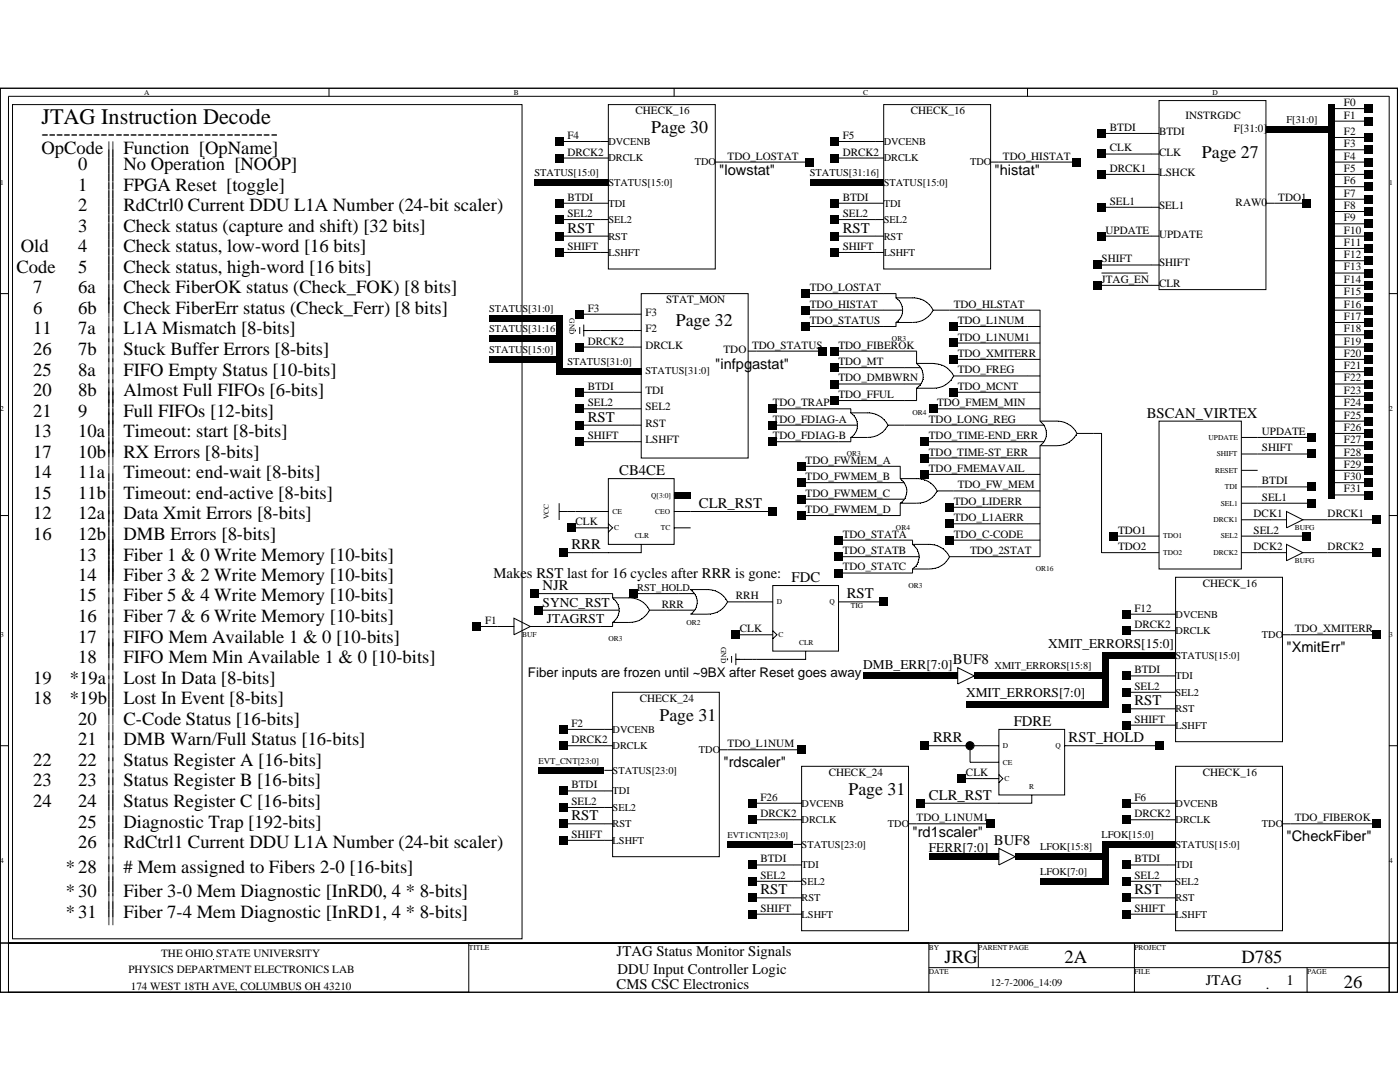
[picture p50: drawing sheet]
<svg xmlns="http://www.w3.org/2000/svg" width="279mm" height="216mm" viewBox="0 0 279 216" stroke-linecap="round" stroke-linejoin="round" font-family="sans-serif">
<defs><g id="words">
<g font-size="4.4">
<text x="8.3" y="28">--------------------------------</text>
<text x="8.3" y="24.7">JTAG Instruction Decode</text>
</g>
<g font-size="3.7">
<text x="8.3" y="30.6">OpCode || Function [OpName]</text>
<text x="15.6" y="33.9">0</text>
<text x="21.4" y="35.6">||</text>
<text x="21.4" y="32.3">||</text>
<text x="21.4" y="33.9">|| No Operation [NOOP]</text>
<text x="15.6" y="38">1</text>
<text x="21.4" y="38.9">||</text>
<text x="21.4" y="40.5">||</text>
<text x="21.4" y="37.2">|| FPGA Reset [toggle]</text>
<text x="15.6" y="46.2">3</text>
<text x="15.6" y="42.1">2</text>
<text x="21.4" y="45.4">|| Check status (capture and shift) [32 bits]</text>
<text x="21.4" y="42.1">|| RdCtrl0 Current DDU L1A Number (24-bit scaler)</text>
<text x="21.4" y="47">||</text>
<text x="21.4" y="43.8">||</text>
<text x="4.1" y="50.3">Old</text>
<text x="15.6" y="50.3">4</text>
<text x="21.4" y="48.7">||</text>
<text x="21.4" y="52">||</text>
<text x="21.4" y="50.3">|| Check status, low-word [16 bits]</text>
<text x="21.4" y="53.6">||</text>
<text x="3.3" y="54.4">Code</text>
<text x="6.6" y="58.5">7</text>
<text x="15.6" y="58.5">6a || Check FiberOK status (Check_FOK) [8 bits]</text>
<text x="15.6" y="54.4">5</text>
<text x="21.4" y="55.2">|| Check status, high-word [16 bits]</text>
<text x="21.4" y="56.9">||</text>
<text x="6.6" y="62.6">6</text>
<text x="15.6" y="62.6">6b |||| Check FiberErr status (Check_Ferr) [8 bits]</text>
<text x="21.4" y="60.2">||</text>
<text x="6.6" y="70.8">26</text>
<text x="6.6" y="66.7">11</text>
<text x="15.6" y="66.7">7a |||| L1A Mismatch [8-bits]</text>
<text x="15.6" y="70.8">7b |||| Stuck Buffer Errors [8-bits]</text>
<text x="6.6" y="74.9">25</text>
<text x="15.6" y="74.9">8a |||| FIFO Empty Status [10-bits]</text>
<text x="6.6" y="83.1">21</text>
<text x="6.6" y="79">20</text>
<text x="15.6" y="79">8b |||| Almost Full FIFOs [6-bits]</text>
<text x="15.6" y="83.1">9</text>
<text x="21.4" y="82.3">|| Full FIFOs [12-bits]</text>
<text x="21.4" y="80.7">||</text>
<text x="21.4" y="83.9">||</text>
<text x="6.6" y="87.2">13</text>
<text x="15.6" y="87.2">10a|||| Timeout: start [8-bits]</text>
<text x="21.4" y="84.8">||</text>
<text x="21.4" y="89.7">||</text>
<text x="6.6" y="91.3">17</text>
<text x="6.6" y="95.4">14</text>
<text x="15.6" y="95.4">11a|| Timeout: end-wait [8-bits]</text>
<text x="15.6" y="91.3">10b|||| RX Errors [8-bits]</text>
<text x="6.6" y="99.5">15</text>
<text x="15.6" y="99.5">11b|||| Timeout: end-active [8-bits]</text>
<text x="21.4" y="97.1">||</text>
<text x="21.4" y="102">||</text>
<text x="6.6" y="107.7">16</text>
<text x="6.6" y="103.6">12</text>
<text x="15.6" y="103.6">12a|||| Data Xmit Errors [8-bits]</text>
<text x="15.6" y="107.7">12b|| DMB Errors [8-bits]</text>
<text x="21.4" y="106.1">||</text>
<text x="15.6" y="111.8">13 |||| Fiber 1 &amp; 0 Write Memory [10-bits]</text>
<text x="21.4" y="113.5">||</text>
<text x="21.4" y="110.2">||</text>
<text x="21.4" y="109.4">||</text>
<text x="15.6" y="116">14 |||| Fiber 3 &amp; 2 Write Memory [10-bits]</text>
<text x="21.4" y="117.6">||</text>
<text x="21.4" y="114.3">||</text>
<text x="15.6" y="120">15 || Fiber 5 &amp; 4 Write Memory [10-bits]</text>
<text x="15.6" y="124.1">16 || Fiber 7 &amp; 6 Write Memory [10-bits]</text>
<text x="21.4" y="125.8">||</text>
<text x="21.4" y="121.7">||</text>
<text x="15.6" y="128.2">17 || FIFO Mem Available 1 &amp; 0 [10-bits]</text>
<text x="21.4" y="130.7">||</text>
<text x="21.4" y="129.9">||</text>
<text x="6.6" y="136.4">19</text>
<text x="14" y="136.4">*19a|| Lost In Data [8-bits]</text>
<text x="15.6" y="132.3">18 || FIFO Mem Min Available 1 &amp; 0 [10-bits]</text>
<text x="21.4" y="134.8">||</text>
<text x="6.6" y="140.5">18</text>
<text x="14" y="140.5">*19b|| Lost In Event [8-bits]</text>
<text x="21.4" y="138.9">||</text>
<text x="21.4" y="142.2">||</text>
<text x="15.6" y="144.7">20 || C-Code Status [16-bits]</text>
<text x="15.6" y="148.7">21 || DMB Warn/Full Status [16-bits]</text>
<text x="21.4" y="147.1">||</text>
<text x="6.6" y="152.8">22</text>
<text x="15.6" y="152.8">22 || Status Register A [16-bits]</text>
<text x="21.4" y="151.2">||</text>
<text x="6.6" y="156.9">23</text>
<text x="6.6" y="161">24</text>
<text x="15.6" y="156.9">23 |||| Status Register B [16-bits]</text>
<text x="15.6" y="161">24 |||| Status Register C [16-bits]</text>
<text x="15.6" y="165.1">25 || Diagnostic Trap [192-bits]</text>
<text x="21.4" y="166.8">||</text>
<text x="21.4" y="163.5">||</text>
<text x="15.6" y="169.2">26 || RdCtrl1 Current DDU L1A Number (24-bit scaler)</text>
<text x="21.4" y="170.9">||</text>
<text x="13.2" y="174.2">*28 |||| # Mem assigned to Fibers 2-0 [16-bits]</text>
<text x="13.2" y="179.1">*30 || Fiber 3-0 Mem Diagnostic [InRD0, 4 * 8-bits]</text>
<text x="21.4" y="177.4">||</text>
<text x="13.2" y="183.2">*31 |||| Fiber 7-4 Mem Diagnostic [InRD1, 4 * 8-bits]</text>
<text x="21.4" y="180.7">||</text>
<text x="188.5" y="192.2">JRG</text>
<text x="212.5" y="192.2">2A</text>
<text x="247.7" y="192.2">D785</text>
<text x="268.2" y="197.1">26</text>
</g>
<g font-size="3.6">
<text x="130" y="26.6">Page 30</text>
<text x="239.9" y="31.5">Page 27</text>
<text x="134.9" y="65.1">Page 32</text>
<text x="131.6" y="143.8">Page 31</text>
<text x="169.3" y="158.6">Page 31</text>
</g>
<g font-size="2.9">
<text x="143.6" y="35">&quot;lowstat&quot;</text>
<text x="198.5" y="35">&quot;histat&quot;</text>
<text x="113.2" y="46.4">RST</text>
<text x="168.2" y="46.4">RST</text>
<text x="142.7" y="73.5">&quot;infpgastat&quot;</text>
<text x="228.9" y="83.4">BSCAN_VIRTEX</text>
<text x="117.3" y="84.2">RST</text>
<text x="123.6" y="94.8">CB4CE</text>
<text x="139.5" y="101.4">CLR_RST</text>
<text x="114" y="109.6">RRR</text>
<text x="98.5" y="115.3">Makes RST last for 16 cycles after RRR is gone:</text>
<text x="108.3" y="117.8">NJR</text>
<text x="158" y="116.2">FDC</text>
<text x="169" y="119.4">RST</text>
<text x="256.8" y="130.1">&quot;XmitErr&quot;</text>
<text x="190.2" y="132.5">BUF8</text>
<text x="226.4" y="140.8">RST</text>
<text x="186.2" y="148.1">RRR</text>
<text x="202.3" y="144.9">FDRE</text>
<text x="213.3" y="148.1">RST_HOLD</text>
<text x="144.4" y="153.1">&quot;rdscaler&quot;</text>
<text x="185.4" y="159.6">CLR_RST</text>
<text x="114" y="163.7">RST</text>
<text x="182.1" y="167">&quot;rd1scaler&quot;</text>
<text x="256.8" y="167.9">&quot;CheckFiber&quot;</text>
<text x="198.4" y="168.6">BUF8</text>
<text x="151.8" y="178.5">RST</text>
<text x="226.4" y="178.5">RST</text>
<text x="123.1" y="190.8">JTAG Status Monitor Signals</text>
<text x="123.1" y="197.3">CMS CSC Electronics</text>
<text x="123.2" y="194.4">DDU Input Controller Logic</text>
<text x="240.7" y="196.5">JTAG</text>
<text x="252.6" y="197.3">.</text>
<text x="256.8" y="196.5">1</text>
</g>
<g font-size="2.7">
<text x="108.3" y="121.1">SYNC_RST</text>
<text x="109.1" y="124.4">JTAGRST</text>
<text x="209.2" y="129.3">XMIT_ERRORS[15:0]</text>
<text x="105.4" y="135.1">Fiber inputs are frozen until ~9BX after Reset goes away</text>
<text x="172.3" y="133.4">DMB_ERR[7:0]</text>
<text x="192.8" y="139.1">XMIT_ERRORS[7:0]</text>
<text x="185.4" y="170">FERR[7:0]</text>
</g>
<g font-size="2.2">
<text x="126.8" y="22.8">CHECK_16</text>
<text x="181.8" y="22.8">CHECK_16</text>
<text x="236.6" y="23.7">INSTRGDC</text>
<text x="268.2" y="21.2">F0</text>
<text x="268.2" y="23.7">F1</text>
<text x="113.2" y="27.7">F4</text>
<text x="168.2" y="27.7">F5</text>
<text x="221.5" y="26.1">BTDI</text>
<text x="231.3" y="26.9">BTDI</text>
<text x="246.3" y="26.4">F[31:0]</text>
<text x="268.2" y="29.4">F3</text>
<text x="268.2" y="26.9">F2</text>
<text x="113.2" y="31">DRCK2</text>
<text x="145.2" y="31.8">TDO_LOSTAT</text>
<text x="168.2" y="31">DRCK2</text>
<text x="200.2" y="31.8">TDO_HISTAT</text>
<text x="221.5" y="30.2">CLK</text>
<text x="221.5" y="34.3">DRCK1</text>
<text x="231.3" y="31">CLK</text>
<text x="231.3" y="35.1">LSHCK</text>
<text x="268.2" y="31.8">F4</text>
<text x="268.2" y="34.3">F5</text>
<text x="113.2" y="40">BTDI</text>
<text x="168.2" y="40">BTDI</text>
<text x="221.5" y="40.9">SEL1</text>
<text x="231.3" y="41.7">SEL1</text>
<text x="246.6" y="41.2">RAW0</text>
<text x="255.1" y="40">TDO1</text>
<text x="268.2" y="36.7">F6</text>
<text x="268.2" y="39.2">F7</text>
<text x="268.2" y="41.7">F8</text>
<text x="113.2" y="43.3">SEL2</text>
<text x="168.2" y="43.3">SEL2</text>
<text x="220.6" y="46.6">UPDATE</text>
<text x="231.3" y="47.4">UPDATE</text>
<text x="268.2" y="46.6">F10</text>
<text x="268.2" y="44.2">F9</text>
<text x="113.2" y="49.9">SHIFT</text>
<text x="168.2" y="49.9">SHIFT</text>
<text x="219.8" y="52.4">SHIFT</text>
<text x="231.3" y="53.2">SHIFT</text>
<text x="268.2" y="54">F13</text>
<text x="268.2" y="49.1">F11</text>
<text x="268.2" y="51.5">F12</text>
<text x="161.6" y="58.1">TDO_LOSTAT</text>
<text x="219.8" y="56.4">JTAG_EN</text>
<text x="231.3" y="57.3">CLR</text>
<text x="268.2" y="58.9">F15</text>
<text x="268.2" y="56.4">F14</text>
<text x="117.3" y="62.2">F3</text>
<text x="128.8" y="63">F3</text>
<text x="132.9" y="60.5">STAT_MON</text>
<text x="161.6" y="61.4">TDO_HISTAT</text>
<text x="161.6" y="64.6">TDO_STATUS</text>
<text x="190.3" y="61.4">TDO_HLSTAT</text>
<text x="191.1" y="64.6">TDO_L1NUM</text>
<text x="268.2" y="63.8">F17</text>
<text x="268.2" y="61.4">F16</text>
<text x="117.3" y="68.7">DRCK2</text>
<text x="128.8" y="69.6">DRCLK</text>
<text x="128.8" y="66.3">F2</text>
<text x="144.4" y="70.4">TDO</text>
<text x="150.1" y="69.6">TDO_STATUS</text>
<text x="167.3" y="69.6">TDO_FIBEROK</text>
<text x="191.1" y="67.9">TDO_L1NUM1</text>
<text x="191.1" y="71.2">TDO_XMITERR</text>
<text x="268.2" y="68.7">F19</text>
<text x="268.2" y="66.3">F18</text>
<text x="268.2" y="71.2">F20</text>
<text x="117.3" y="77.8">BTDI</text>
<text x="167.3" y="72.9">TDO_MT</text>
<text x="167.3" y="76.1">TDO_DMBWRN</text>
<text x="191.1" y="77.8">TDO_MCNT</text>
<text x="191.1" y="74.5">TDO_FREG</text>
<text x="268.2" y="76.1">F22</text>
<text x="268.2" y="73.7">F21</text>
<text x="117.3" y="81.1">SEL2</text>
<text x="128.8" y="81.9">SEL2</text>
<text x="128.8" y="78.6">TDI</text>
<text x="154.2" y="81.1">TDO_TRAP</text>
<text x="167.3" y="79.4">TDO_FFUL</text>
<text x="187" y="81.1">TDO_FMEM_MIN</text>
<text x="268.2" y="83.5">F25</text>
<text x="268.2" y="78.6">F23</text>
<text x="268.2" y="81.1">F24</text>
<text x="117.3" y="87.6">SHIFT</text>
<text x="128.8" y="88.4">LSHFT</text>
<text x="128.8" y="85.1">RST</text>
<text x="154.2" y="87.6">TDO_FDIAG-B</text>
<text x="154.2" y="84.3">TDO_FDIAG-A</text>
<text x="185.4" y="84.3">TDO_LONG_REG</text>
<text x="185.4" y="87.6">TDO_TIME-END_ERR</text>
<text x="251.8" y="86.8">UPDATE</text>
<text x="268.2" y="86">F26</text>
<text x="268.2" y="88.4">F27</text>
<text x="160.8" y="95.8">TDO_FWMEM_B</text>
<text x="160.8" y="92.5">TDO_FWMEM_A</text>
<text x="185.4" y="90.9">TDO_TIME-ST_ERR</text>
<text x="185.4" y="94.1">TDO_FMEMAVAIL</text>
<text x="251.8" y="90.1">SHIFT</text>
<text x="268.2" y="93.3">F29</text>
<text x="268.2" y="90.9">F28</text>
<text x="268.2" y="95.8">F30</text>
<text x="160.8" y="99.1">TDO_FWMEM_C</text>
<text x="190.3" y="100.7">TDO_LIDERR</text>
<text x="191.1" y="97.5">TDO_FW_MEM</text>
<text x="251.8" y="99.9">SEL1</text>
<text x="251.8" y="96.6">BTDI</text>
<text x="268.2" y="98.3">F31</text>
<text x="114.9" y="104.8">CLK</text>
<text x="160.8" y="102.4">TDO_FWMEM_D</text>
<text x="168.2" y="107.3">TDO_STATA</text>
<text x="190.3" y="107.3">TDO_C-CODE</text>
<text x="190.3" y="104">TDO_L1AERR</text>
<text x="223.1" y="106.5">TDO1</text>
<text x="250.2" y="106.5">SEL2</text>
<text x="250.2" y="103.2">DCK1</text>
<text x="265" y="103.2">DRCK1</text>
<text x="168.2" y="113.8">TDO_STATC</text>
<text x="168.2" y="110.6">TDO_STATB</text>
<text x="193.6" y="110.6">TDO_2STAT</text>
<text x="223.1" y="109.8">TDO2</text>
<text x="250.2" y="109.8">DCK2</text>
<text x="265" y="109.8">DRCK2</text>
<text x="146.9" y="119.6">RRH</text>
<text x="240" y="117.1">CHECK_16</text>
<text x="96.8" y="124.5">F1</text>
<text x="132.1" y="121.2">RRR</text>
<text x="226.4" y="125.3">DRCK2</text>
<text x="226.4" y="122">F12</text>
<text x="147.7" y="126.2">CLK</text>
<text x="258.4" y="126.2">TDO_XMITERR</text>
<text x="226.4" y="137.6">SEL2</text>
<text x="226.4" y="134.4">BTDI</text>
<text x="127.7" y="140.1">CHECK_24</text>
<text x="114" y="145">F2</text>
<text x="114" y="148.3">DRCK2</text>
<text x="145.2" y="149.1">TDO_L1NUM</text>
<text x="226.4" y="144.2">SHIFT</text>
<text x="165.4" y="154.9">CHECK_24</text>
<text x="192.8" y="154.9">CLK</text>
<text x="240" y="154.9">CHECK_16</text>
<text x="114" y="157.3">BTDI</text>
<text x="114" y="160.6">SEL2</text>
<text x="151.8" y="159.8">F26</text>
<text x="226.4" y="159.8">F6</text>
<text x="114" y="167.2">SHIFT</text>
<text x="151.8" y="163.1">DRCK2</text>
<text x="182.9" y="163.9">TDO_L1NUM1</text>
<text x="226.4" y="163.1">DRCK2</text>
<text x="258.4" y="163.9">TDO_FIBEROK</text>
<text x="151.8" y="172.1">BTDI</text>
<text x="226.4" y="172.1">BTDI</text>
<text x="151.8" y="175.3">SEL2</text>
<text x="226.4" y="175.3">SEL2</text>
<text x="151.8" y="181.9">SHIFT</text>
<text x="226.4" y="181.9">SHIFT</text>
<text x="32.2" y="190.9">THE OHIO STATE UNIVERSITY</text>
<text x="25.6" y="194.2">PHYSICS DEPARTMENT ELECTRONICS LAB</text>
<text x="26.1" y="197.5">174 WEST 18TH AVE, COLUMBUS OH 43210</text>
</g>
<g font-size="2.1">
<text x="121.4" y="29">DVCENB</text>
<text x="176.4" y="29">DVCENB</text>
<text x="256.8" y="24.5">F[31:0]</text>
<text x="106.7" y="35.2">STATUS[15:0]</text>
<text x="121.4" y="32.2">DRCLK</text>
<text x="138.6" y="33">TDO</text>
<text x="161.6" y="35.2">STATUS[31:16]</text>
<text x="176.4" y="32.2">DRCLK</text>
<text x="193.6" y="33">TDO</text>
<text x="121.4" y="41.2">TDI</text>
<text x="121.4" y="37.1">STATUS[15:0]</text>
<text x="176.4" y="41.2">TDI</text>
<text x="176.4" y="37.1">STATUS[15:0]</text>
<text x="121.4" y="47.8">RST</text>
<text x="121.4" y="44.5">SEL2</text>
<text x="176.4" y="47.8">RST</text>
<text x="176.4" y="44.5">SEL2</text>
<text x="121.4" y="51.1">LSHFT</text>
<text x="176.4" y="51.1">LSHFT</text>
<text x="97.6" y="62.2">STATUS[31:0]</text>
<text x="97.6" y="66.3">STATUS[31:16]</text>
<text x="97.6" y="70.4">STATUS[15:0]</text>
<text x="113.2" y="72.9">STATUS[31:0]</text>
<text x="128.8" y="74.5">STATUS[31:0]</text>
<text x="127.2" y="118">RST_HOLD</text>
<text x="234.6" y="123.2">DVCENB</text>
<text x="234.6" y="126.5">DRCLK</text>
<text x="234.6" y="131.4">STATUS[15:0]</text>
<text x="251.8" y="127.3">TDO</text>
<text x="198.5" y="133.6">XMIT_ERRORS[15:8]</text>
<text x="234.6" y="135.6">TDI</text>
<text x="234.6" y="142.1">RST</text>
<text x="234.6" y="138.8">SEL2</text>
<text x="122.3" y="149.5">DRCLK</text>
<text x="122.3" y="146.2">DVCENB</text>
<text x="234.6" y="145.4">LSHFT</text>
<text x="122.3" y="154.4">STATUS[23:0]</text>
<text x="139.5" y="150.3">TDO</text>
<text x="122.3" y="161.8">SEL2</text>
<text x="122.3" y="158.5">TDI</text>
<text x="160" y="161">DVCENB</text>
<text x="234.6" y="161">DVCENB</text>
<text x="122.3" y="165.1">RST</text>
<text x="160" y="164.3">DRCLK</text>
<text x="177.2" y="165.1">TDO</text>
<text x="219.8" y="167.2">LFOK[15:0]</text>
<text x="234.6" y="164.3">DRCLK</text>
<text x="251.8" y="165.1">TDO</text>
<text x="122.3" y="168.4">LSHFT</text>
<text x="160" y="173.3">TDI</text>
<text x="160" y="169.2">STATUS[23:0]</text>
<text x="207.6" y="169.7">LFOK[15:8]</text>
<text x="234.6" y="173.3">TDI</text>
<text x="234.6" y="169.2">STATUS[15:0]</text>
<text x="160" y="179.8">RST</text>
<text x="160" y="176.5">SEL2</text>
<text x="207.6" y="174.6">LFOK[7:0]</text>
<text x="234.6" y="179.8">RST</text>
<text x="234.6" y="176.5">SEL2</text>
<text x="160" y="183.1">LSHFT</text>
<text x="234.6" y="183.1">LSHFT</text>
<text x="197.7" y="196.7">12-7-2006_14:09</text>
</g>
<g font-size="1.8">
<text x="107.5" y="152.5">EVT_CNT[23:0]</text>
<text x="145.2" y="167.3">EVT1CNT[23:0]</text>
</g>
<g font-size="1.5">
<text x="28.7" y="18.9">A</text>
<text x="102.6" y="18.9">B</text>
<text x="172.3" y="18.9">C</text>
<text x="242" y="18.9">D</text>
<text x="0" y="36.9">1</text>
<text x="277.2" y="36.9">1</text>
<text x="113.6" y="63.5" transform="rotate(90 113.6 63.5)">GND</text>
<text x="178" y="68.1">OR3</text>
<text x="0" y="82">2</text>
<text x="182.1" y="82.8">OR4</text>
<text x="277.2" y="82">2</text>
<text x="241.2" y="87.8">UPDATE</text>
<text x="169" y="91.1">OR3</text>
<text x="242.5" y="94.3">RESET</text>
<text x="242.8" y="91.1">SHIFT</text>
<text x="130" y="99.3">Q[3:0]</text>
<text x="243.6" y="100.9">SEL1</text>
<text x="244.4" y="97.6">TDI</text>
<text x="109.6" y="103.5" transform="rotate(-90 109.6 103.5)">VCC</text>
<text x="122.3" y="102.5">CE</text>
<text x="122.6" y="105.8">C</text>
<text x="126.7" y="107.4">CLR</text>
<text x="130.8" y="102.5">CEO</text>
<text x="131.9" y="105.8">TC</text>
<text x="178.8" y="105.8">OR4</text>
<text x="232.2" y="107.4">TDO1</text>
<text x="242.1" y="104.2">DRCK1</text>
<text x="243.6" y="107.4">SEL2</text>
<text x="258.4" y="105.8">BUFG</text>
<text x="232.2" y="110.7">TDO2</text>
<text x="242.1" y="110.7">DRCK2</text>
<text x="258.4" y="112.4">BUFG</text>
<text x="181.3" y="117.3">OR3</text>
<text x="206.7" y="114">OR16</text>
<text x="137" y="124.7">OR2</text>
<text x="155.1" y="120.6">D</text>
<text x="165.6" y="120.6">Q</text>
<text x="169.8" y="121.4">TIG</text>
<text x="0" y="127.1">3</text>
<text x="104.2" y="127.1">BUF</text>
<text x="121.4" y="128">OR3</text>
<text x="143.9" y="129.1" transform="rotate(90 143.9 129.1)">GND</text>
<text x="155.4" y="127.1">C</text>
<text x="159.5" y="128.8">CLR</text>
<text x="277.2" y="127.1">3</text>
<text x="200.2" y="149.3">D</text>
<text x="210.7" y="149.3">Q</text>
<text x="200.2" y="152.6">CE</text>
<text x="200.5" y="155.8">C</text>
<text x="205.4" y="157.5">R</text>
<text x="0" y="172.3">4</text>
<text x="277.2" y="172.3">4</text>
<text x="93.6" y="189.5">TITLE</text>
<text x="185.4" y="189.5">BY</text>
<text x="195.2" y="189.5">PARENT PAGE</text>
<text x="226.4" y="189.5">PROJECT</text>
<text x="185.4" y="194.4">DATE</text>
<text x="226.4" y="194.4">FILE</text>
<text x="260.9" y="194.4">PAGE</text>
</g>
</g></defs>
<g fill="none" stroke="#000" stroke-width=".2">
<path d="M0 17.6h278.9v180.4h-278.9zM0 17.6h278.9v170.6h-278.9zM1.7 19.2h275.5M1.7 19.2v169h275.6M65.7 17.6v1.6M134.5 17.6v1.6M205.1 17.6v1.6M277.2 19.2v178.8h-275.5M2.5 20.9h101.7v166.4h-101.7zM111.6 31.5h9.9M111.6 28.2h9.9M119.8 36.4h1.7"/>
<path d="M121.4 20.9h21.3v32.8h-21.3zM142.7 32.3h19M166.5 31.5h9.9M166.5 28.2h9.9M174.8 36.4h1.6M176.4 20.9h21.3v32.8h-21.3zM197.7 32.3h17.3M219.8 26.6h11.6M219.8 34.8h11.6M219.8 30.7h11.6M231.3 20.1h21.3v37.7h-21.3zM252.6 25.8h1.7"/>
<path d="M265.8 32.3h7.4M265.8 39.8h7.4M265.8 37.3h7.4M265.8 34.8h7.4M265.8 24.2h7.4M265.8 21.7h7.4M265.8 27.4h7.4M265.8 29.9h7.4M0 58.6h1.7M111.6 50.4h9.9M111.6 47.1h9.9M111.6 43.8h9.9"/>
<path d="M111.6 40.6h9.9M128 58.6h21.3v32.8h-21.3zM160.8 58.6h18.1M166.5 50.4h9.9M166.5 47.1h9.9M166.5 43.8h9.9M166.5 40.6h9.9M178.8 59.4h3.7a4.3 4.3 0 0 1 3.7 2.5M178.8 59.4a2.93 2.93 0 0 1 0 4.9M178.8 58.6v.9M219 56.9h12.4M219 52.9h12.4"/>
<path d="M219.8 47.1h11.6M219.8 54.5h9.3M219.8 41.4h11.6M252.6 40.6h8.3M265.8 47.1h7.4M265.8 56.9h7.4M265.8 52h7.4M265.8 44.7h7.4M265.8 42.2h7.4M265.8 49.6h7.4M265.8 54.5h7.4M265.8 59.4h7.4"/>
<path d="M277.2 58.6h1.7M114.9 65.8v.3M115.7 69.3h12.3M115.7 62.7h12.3M115.7 78.3h12.3M115.7 65.3v1.3M116.5 66h11.5M116.5 64.8v2.3M126.4 74.2h1.6M149.3 70.1h14.8M160.8 61.9h19.4M160.8 65.2h18.1"/>
<path d="M166.5 73.4h17.3M166.5 70.1h16.5M166.5 79.9h16.5M166.5 76.6h17.3M178.8 64.3v.9M182.9 72.5h3.3a4.5 4.5 0 0 1 4.1 2.5 4.5 4.5 0 0 1-4.1 2.5h-3.3M182.9 70.1v2.5M182.9 77.4v2.5M182.9 72.5a2.98 2.98 0 0 1 0 5M186.2 61.9h21.4M186.2 61.9a4.5 4.5 0 0 1-4.1 2.4h-3.3M190.3 75h17.3"/>
<path d="M190.3 68.5h17.3M190.3 65.2h17.3M190.3 78.3h17.3M190.3 71.7h17.3M207.6 61.8v22.2a3 3 0 0 1 0 4.9M265.8 61.9h7.4M265.8 69.3h7.4M265.8 71.7h7.4M265.8 66.8h7.4M265.8 64.3h7.4M265.8 74.2h7.4M265.8 76.6h7.4"/>
<path d="M265.8 79.1h7.4M115.7 84.8h12.3M115.7 88.1h12.3M115.7 81.6h12.3M121.4 95.5h13.1v13.1h-13.1zM134.5 98.8h3.3M154.2 84.8h17M154.2 88.1h15.6M154.2 81.6h15.6M160 99.6h20.5M160 96.3h20.5M160 93h19.7"/>
<path d="M169.8 82.4h3.6a4.6 4.6 0 0 1 3.8 2.4 4.5 4.5 0 0 1-4.1 2.5h-3.3M169.8 82.4l.3 .2a2.84 2.84 0 0 1 1 2M169.8 81.6v.8M169.8 87.2v.9M171.1 84.5a2.78 2.78 0 0 1-1.3 2.8M177.2 84.8h31.2M179.6 95.5h3.7a4.4 4.4 0 0 1 3.7 2.5 4.4 4.4 0 0 1-4.1 2.4h-3.3M179.7 93v2.5M179.7 95.5l.8 .9 .5 1.3M181 97.7l-.1 .9a2.65 2.65 0 0 1-1.2 1.8M184.6 88.1h23.8M184.6 91.4h23"/>
<path d="M184.6 94.7h23M186.2 81.6h21.4M187 98h20.6M207.5 84h3.7a4.6 4.6 0 0 1 3.7 2.5 4.5 4.5 0 0 1-4.1 2.4h-3.3M207.6 88.9v22.2M214.9 86.5h5M219.8 86.4v23.9h11.6M231.3 84h16.4v29.5h-16.4zM247.7 93.9h3.3M247.7 97.2h14M247.7 87.3h14M247.7 90.6h14"/>
<path d="M265.8 86.5h7.4M265.8 81.6h7.4M265.8 96.3h7.4M265.8 91.4h7.4M265.8 88.9h7.4M265.8 84h7.4M265.8 93.9h7.4M265.8 98.8h7.4M0 102.9h1.7M106.7 118.4h15.6M111.6 102.1h9.9M111.6 100.4v3.4"/>
<path d="M112.4 110.3h9.1M114 105.3h7.5M121.4 104.5l.9 .8-.9 .9M122.2 119.3h3.7a4.4 4.4 0 0 1 3.7 2.5 4.4 4.4 0 0 1-4.1 2.4h-3.2a2.92 2.92 0 0 0-.1-4.9zM122.3 118.4v.9M126.4 118.4h12.3M128 108.6v1.7h-6.6M134.5 102.1h19.8M134.5 105.3h3.3M137.8 117.6h3.6a4.4 4.4 0 0 1 3.8 2.5 4.4 4.4 0 0 1-4.1 2.5h-3.3M137.8 117.6a3.4 3.4 0 0 1 1.3 2.2M139.1 119.8v.9a2.65 2.65 0 0 1-1.3 1.9"/>
<path d="M154.2 116.8h13.1v13.1h-13.1zM160 102.9h19.7M167.3 111.1h16.2M167.3 107.8h14.9M167.3 114.3h14.9M179.7 100.4v2.5M182.1 108.6h3.6a4.4 4.4 0 0 1 3.8 2.5 4.4 4.4 0 0 1-4.1 2.4h-3.3M182.1 108.6a3 3 0 0 1 1.3 2.2M182.1 107.8v.9M182.1 113.5v.8M183.4 110.8l-.1 .9a2.65 2.65 0 0 1-1.2 1.8M189.4 111.1h18.2"/>
<path d="M189.5 101.2h18.1M189.5 104.5h18.1M189.5 107.8h18.1M222.3 107h9.1M234.6 115.2h21.3v32.8h-21.3zM247.7 110.3h9.1M247.7 107h13.2M247.7 100.4h14M247.7 103.7h9.1M256.8 108.6l3.2 1.7-3.2 1.6zM256.8 102.1l3.2 1.6-3.2 1.6zM260 110.3h14.8"/>
<path d="M260 103.7h14.8M277.2 102.9h1.7M95.2 125h7.4M102.6 123.4l3.2 1.6-3.2 1.7zM105.8 125h16.5M107.5 121.8h16.1M122.3 138.1h21.3v32.8h-21.3zM122.3 124.2v.8M129.6 121.8h9.1M145.2 120.1h9.1M145.2 131.4v.3M146 130.9v1.3"/>
<path d="M146.9 131.6h7.4M146.9 126.7h7.4M146.9 130.4v2.3M154.2 125.9l.9 .8-.9 .8M160.8 129.9v1.7h-6.6M167.3 120.1h9.1M187.9 134.9h3.3M191.1 133.2l3.3 1.7-3.3 1.6zM194.4 134.9h4.9M224.7 125.9h10M224.7 134.9h10M224.7 138.1h10"/>
<path d="M224.7 122.6h10M233 130.8h1.7M255.9 126.7h18.9M0 148.8h1.7M112.4 157.8h9.9M112.4 148.8h9.9M112.4 145.5h9.9M120.6 153.7h1.7M143.5 149.6h16.5M160 152.9h21.3v32.8h-21.3zM184.6 148.8h14.8M191.9 155.4h7.5"/>
<path d="M193.6 148.8v3.3h5.8M199.3 145.5h13.2v13.1h-13.2zM199.3 154.6l.9 .8-.9 .8M205.9 158.6v1.7h-22.1M212.4 148.8h19M224.7 141.4h10M224.7 144.7h10M234.6 152.9h21.3v32.8h-21.3zM277.2 148.8h1.7M112.4 164.4h9.9M112.4 167.7h9.9M112.4 161.1h9.9"/>
<path d="M150.1 179.2h9.9M150.1 175.9h9.9M150.1 172.6h9.9M150.1 163.6h9.9M150.1 160.3h9.9M158.3 168.5h1.7M181.3 164.4h16.4M196 170.9h3.4M199.3 169.3l3.3 1.6-3.3 1.7zM202.6 170.9h5M224.7 179.2h10M224.7 175.9h10"/>
<path d="M224.7 172.6h10M224.7 163.6h10M224.7 160.3h10M233 168.5h1.7M255.9 164.4h18.9M0 188.2h1.7v9.8h-1.7zM1.7 188.2h91.9v9.8h-91.9zM150.1 182.4h9.9M185.3 193.1h91.9M185.4 188.1v9.9M195.2 188.1v5M224.7 182.4h10"/>
<path d="M226.4 188.2v9.8M260.9 193v5M277.2 188.2h1.7v9.8h-1.7z"/>
<circle cx="193.6" cy="148.8" r=".81"/>
</g>
<g fill="#000">
<path d="M106.7 35.8h13.1v1.3h-13.1zM110.7 30.7h1.7v1.6h-1.7zM110.7 27.4h1.7v1.7h-1.7zM119.8 35.8h1.6v1.3h-1.6zM160.8 31.5h1.6v1.7h-1.6zM161.6 35.8h13.2v1.3h-13.2zM165.7 30.7h1.6v1.6h-1.6zM165.7 27.4h1.6v1.7h-1.6zM174.8 35.8h1.6v1.3h-1.6zM214.1 31.5h1.6v1.7h-1.6zM219 25.8h1.6v1.6h-1.6zM219 34h1.6v1.6h-1.6z"/>
<path d="M219 29.9h1.6v1.6h-1.6zM252.6 25.1h1.7v1.4h-1.7zM254.3 25.1h11.5v1.4h-11.5zM265.1 20.9h1.3v.8h-1.3zM265.1 21.7h1.3v2.5h-1.3zM265.1 24.2h1.3v1.6h-1.3zM265.1 25.8h1.3v1.6h-1.3zM265.1 27.4h1.3v2.5h-1.3zM265.1 29.9h1.3v2.4h-1.3zM265.1 32.3h1.3v2.5h-1.3zM265.1 34.8h1.3v2.5h-1.3zM265.1 37.3h1.3v2.5h-1.3z"/>
<path d="M272.3 36.4h1.7v1.7h-1.7zM272.3 34h1.7v1.6h-1.7zM272.3 23.3h1.7v1.7h-1.7zM272.3 20.9h1.7v1.6h-1.7zM272.3 26.6h1.7v1.6h-1.7zM272.3 29.1h1.7v1.6h-1.7zM272.3 31.5h1.7v1.7h-1.7zM110.7 49.6h1.7v1.6h-1.7zM110.7 46.3h1.7v1.6h-1.7zM110.7 43h1.7v1.7h-1.7zM110.7 39.8h1.7v1.6h-1.7zM160 57.8h1.6v1.6h-1.6z"/>
<path d="M165.7 43h1.6v1.7h-1.6zM165.7 39.8h1.6v1.6h-1.6zM165.7 46.3h1.6v1.6h-1.6zM165.7 49.6h1.6v1.6h-1.6zM218.2 56.1h1.6v1.7h-1.6zM218.2 52h1.6v1.7h-1.6zM219 40.6h1.6v1.6h-1.6zM219 46.3h1.6v1.6h-1.6zM260 39.8h1.7v1.6h-1.7zM265.1 39.8h1.3v2.4h-1.3zM265.1 42.2h1.3v2.5h-1.3zM265.1 44.7h1.3v2.4h-1.3z"/>
<path d="M265.1 47.1h1.3v2.5h-1.3zM265.1 49.6h1.3v2.4h-1.3zM265.1 52h1.3v2.5h-1.3zM265.1 54.5h1.3v2.4h-1.3zM265.1 56.9h1.3v2.5h-1.3zM272.3 56.1h1.7v1.7h-1.7zM272.3 51.2h1.7v1.7h-1.7zM272.3 43.8h1.7v1.7h-1.7zM272.3 41.4h1.7v1.6h-1.7zM272.3 38.9h1.7v1.7h-1.7zM272.3 46.3h1.7v1.6h-1.7zM272.3 48.8h1.7v1.6h-1.7z"/>
<path d="M272.3 53.7h1.7v1.6h-1.7zM97.6 71.1h14v1.3h-14zM97.6 67h14v1.3h-14zM97.6 62.9h14v1.3h-14zM110.9 71.7h1.3v2.5h-1.3zM110.9 67.6h1.3v4.1h-1.3zM110.9 63.5h1.3v4.1h-1.3zM110.9 62.9h1.3v1.3h-1.3zM110.9 73.5h1.3v1.3h-1.3zM111.6 73.5h14.8v1.3h-14.8zM114.9 68.5h1.6v1.6h-1.6zM114.9 61.9h1.6v1.6h-1.6z"/>
<path d="M114.9 77.5h1.6v1.6h-1.6zM126.4 73.5h1.6v1.3h-1.6zM160 64.3h1.6v1.7h-1.6zM160 61h1.6v1.7h-1.6zM163.2 69.3h1.7v1.6h-1.7zM165.7 72.5h1.6v1.7h-1.6zM165.7 69.3h1.6v1.6h-1.6zM165.7 75.8h1.6v1.7h-1.6zM189.5 67.6h1.6v1.7h-1.6zM189.5 70.9h1.6v1.6h-1.6zM189.5 64.3h1.6v1.7h-1.6zM189.5 77.5h1.6v1.6h-1.6z"/>
<path d="M265.1 59.4h1.3v2.5h-1.3zM265.1 61.9h1.3v2.4h-1.3zM265.1 64.3h1.3v2.5h-1.3zM265.1 66.8h1.3v2.5h-1.3zM265.1 69.3h1.3v2.4h-1.3zM265.1 71.7h1.3v2.5h-1.3zM265.1 74.2h1.3v2.4h-1.3zM265.1 76.6h1.3v2.5h-1.3zM272.3 70.9h1.7v1.6h-1.7zM272.3 66h1.7v1.6h-1.7zM272.3 58.6h1.7v1.6h-1.7zM272.3 61h1.7v1.7h-1.7z"/>
<path d="M272.3 63.5h1.7v1.7h-1.7zM272.3 68.5h1.7v1.6h-1.7zM272.3 73.4h1.7v1.6h-1.7zM272.3 75.8h1.7v1.7h-1.7zM272.3 78.3h1.7v1.6h-1.7zM114.9 87.3h1.6v1.6h-1.6zM114.9 80.7h1.6v1.7h-1.6zM114.9 84h1.6v1.6h-1.6zM134.5 98.1h3.3v1.3h-3.3zM153.4 84h1.7v1.6h-1.7zM153.4 87.3h1.7v1.6h-1.7zM153.4 80.7h1.7v1.7h-1.7z"/>
<path d="M159.1 95.5h1.7v1.7h-1.7zM159.1 92.2h1.7v1.7h-1.7zM165.7 79.1h1.6v1.6h-1.6zM183.8 87.3h1.6v1.6h-1.6zM183.8 93.9h1.6v1.6h-1.6zM183.8 90.6h1.6v1.6h-1.6zM185.4 80.7h1.6v1.7h-1.6zM260.9 96.3h1.6v1.7h-1.6zM260.9 86.5h1.6v1.6h-1.6zM260.9 89.7h1.6v1.7h-1.6zM265.1 79.1h1.3v2.5h-1.3zM265.1 81.6h1.3v2.4h-1.3z"/>
<path d="M265.1 84h1.3v2.5h-1.3zM265.1 86.5h1.3v2.4h-1.3zM265.1 88.9h1.3v2.5h-1.3zM265.1 91.4h1.3v2.5h-1.3zM265.1 93.9h1.3v2.4h-1.3zM265.1 96.3h1.3v2.5h-1.3zM265.1 98.1h1.3v1.3h-1.3zM272.3 98h1.7v1.6h-1.7zM272.3 95.5h1.7v1.7h-1.7zM272.3 90.6h1.7v1.6h-1.7zM272.3 88.1h1.7v1.6h-1.7zM272.3 85.6h1.7v1.7h-1.7z"/>
<path d="M272.3 80.7h1.7v1.7h-1.7zM272.3 83.2h1.7v1.6h-1.7zM272.3 93h1.7v1.7h-1.7zM105.8 117.6h1.7v1.7h-1.7zM111.6 109.4h1.6v1.7h-1.6zM113.2 104.5h1.7v1.7h-1.7zM125.5 117.6h1.7v1.7h-1.7zM153.4 101.2h1.7v1.7h-1.7zM159.1 98.8h1.7v1.6h-1.7zM159.1 102.1h1.7v1.6h-1.7zM166.5 107h1.7v1.6h-1.7zM166.5 110.3h1.7v1.6h-1.7z"/>
<path d="M166.5 113.5h1.7v1.7h-1.7zM188.7 100.4h1.6v1.7h-1.6zM188.7 103.7h1.6v1.6h-1.6zM188.7 107h1.6v1.6h-1.6zM221.5 106.2h1.6v1.6h-1.6zM260 106.2h1.7v1.6h-1.7zM260.9 99.6h1.6v1.6h-1.6zM274 109.4h1.6v1.7h-1.6zM274 102.9h1.6v1.6h-1.6zM94.4 124.2h1.6v1.7h-1.6zM106.7 120.9h1.6v1.7h-1.6zM146 125.9h1.7v1.6h-1.7z"/>
<path d="M172.3 134.2h15.6v1.3h-15.6zM175.6 119.3h1.6v1.6h-1.6zM187.9 134.2h3.2v1.3h-3.2zM194.4 134.2h4.9v1.3h-4.9zM199.3 134.2h21.3v1.3h-21.3zM220 130.8h1.3v4.1h-1.3zM220 130.1h1.3v1.3h-1.3zM220.6 130.1h12.4v1.3h-12.4zM223.9 125h1.7v1.7h-1.7zM223.9 134h1.7v1.7h-1.7zM223.9 137.3h1.7v1.7h-1.7zM223.9 121.8h1.7v1.6h-1.7z"/>
<path d="M233 130.1h1.6v1.3h-1.6zM274 125.9h1.6v1.6h-1.6zM107.5 153.1h13.1v1.3h-13.1zM111.6 157h1.6v1.6h-1.6zM111.6 148h1.6v1.6h-1.6zM111.6 144.7h1.6v1.6h-1.6zM159.1 148.8h1.7v1.7h-1.7zM183.8 148h1.6v1.6h-1.6zM191.1 154.6h1.7v1.6h-1.7zM192.8 140h27.8v1.3h-27.8zM220 134.9h1.3v5.7h-1.3zM220 140h1.3v1.3h-1.3z"/>
<path d="M223.9 140.6h1.7v1.6h-1.7zM223.9 143.9h1.7v1.6h-1.7zM230.5 148h1.7v1.6h-1.7zM111.6 166.8h1.6v1.7h-1.6zM111.6 163.6h1.6v1.6h-1.6zM111.6 160.3h1.6v1.6h-1.6zM145.2 167.8h13.1v1.3h-13.1zM149.3 178.3h1.7v1.7h-1.7zM149.3 175h1.7v1.7h-1.7zM149.3 171.7h1.7v1.7h-1.7zM149.3 162.7h1.7v1.7h-1.7zM149.3 159.5h1.7v1.6h-1.7z"/>
<path d="M182.9 159.5h1.7v1.6h-1.7zM185.4 170.3h10.6v1.3h-10.6zM196 170.3h3.3v1.3h-3.3zM196.9 163.6h1.6v1.6h-1.6zM202.6 170.3h5v1.3h-5zM207.6 170.3h13v1.3h-13zM207.6 175.2h13v1.3h-13zM220 168.5h1.3v2.4h-1.3zM220 170.9h1.3v5h-1.3zM220 167.8h1.3v1.3h-1.3zM220 175.2h1.3v1.3h-1.3zM220.6 167.8h12.4v1.3h-12.4z"/>
<path d="M223.9 159.5h1.7v1.6h-1.7zM223.9 178.3h1.7v1.7h-1.7zM223.9 162.7h1.7v1.7h-1.7zM223.9 171.7h1.7v1.7h-1.7zM223.9 175h1.7v1.7h-1.7zM233 167.8h1.6v1.3h-1.6zM274 163.6h1.6v1.6h-1.6zM149.3 181.6h1.7v1.7h-1.7zM223.9 181.6h1.7v1.7h-1.7z"/>
</g>
<circle cx="193.6" cy="148.8" r=".8" fill="#000"/>
<use href="#words"/>
</svg>
